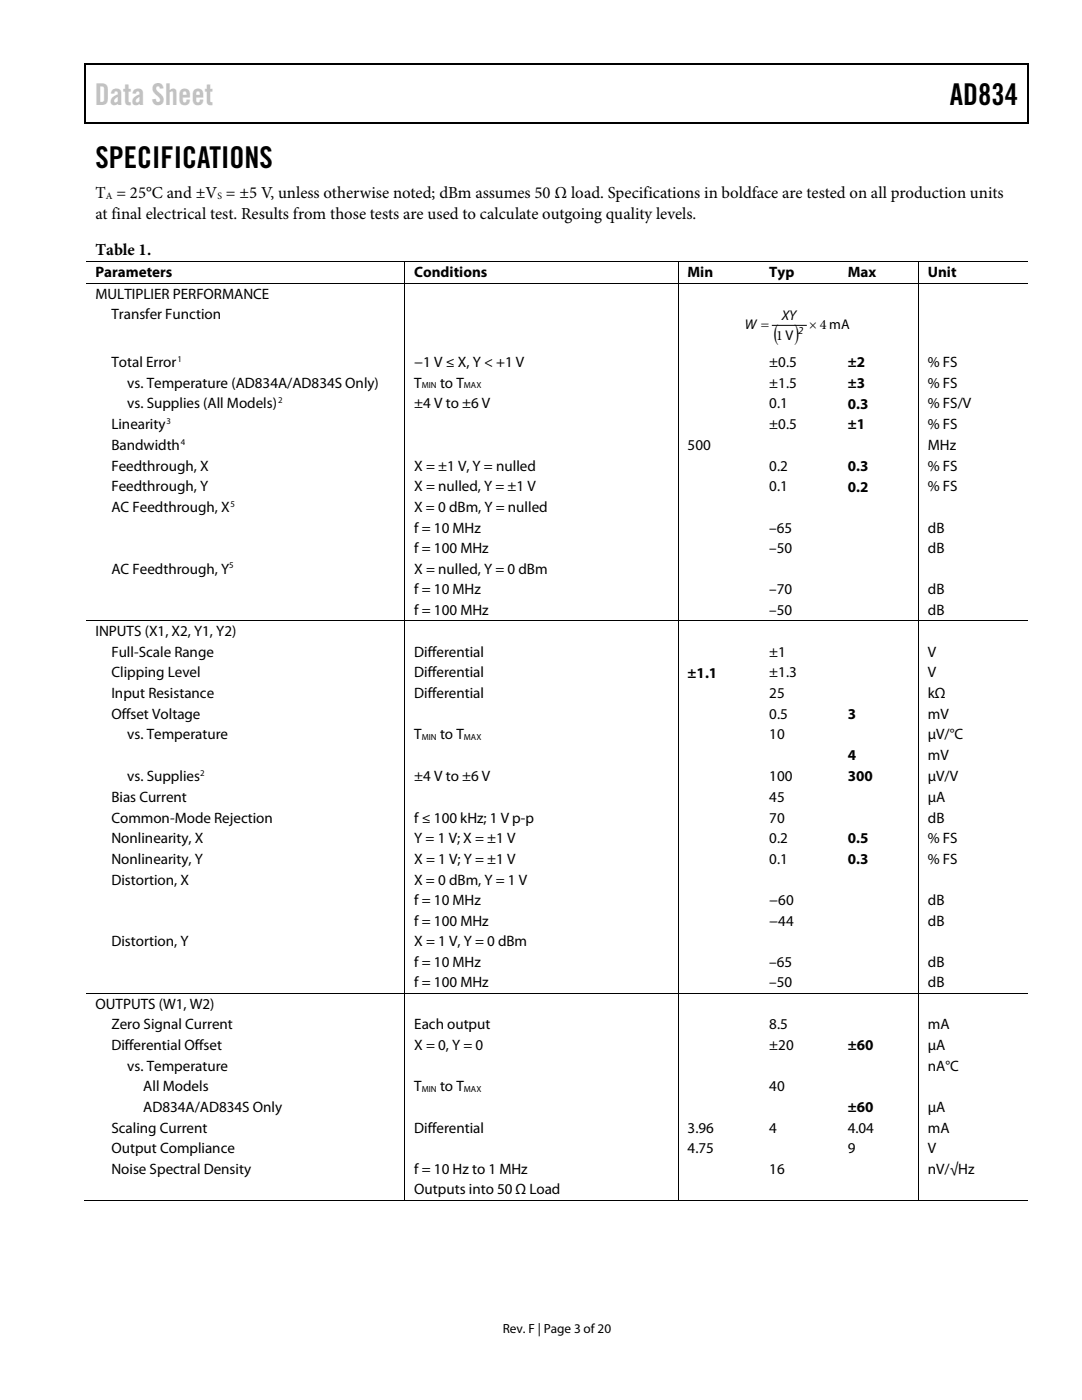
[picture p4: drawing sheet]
<svg xmlns="http://www.w3.org/2000/svg" width="216mm" height="279mm" viewBox="0 0 216 279" stroke-linecap="round" stroke-linejoin="round" font-family="sans-serif">
<defs><g id="words">
<text font-size="6" fill="#c1c1c1" x="18.9" y="21">Data Sheet</text>
<g font-size="6">
<text x="189.5" y="21">AD834</text>
<text x="19" y="33.6">SPECIFICATIONS</text>
</g>
<g font-size="4.6">
<text x="154.4" y="67.9">(</text>
<text x="158.5" y="67.9">)</text>
</g>
<g font-size="3.3">
<text x="19" y="39.5">T = 25°C and ±V = ±5 V, unless otherwise noted; dBm assumes 50 Ω load. Specifications in boldface are tested on all production units</text>
<text x="19" y="43.8">at final electrical test. Results from those tests are used to calculate outgoing quality levels.</text>
<text x="19" y="50.9">Table 1.</text>
</g>
<g font-size="3">
<text x="19" y="55.3">Parameters</text>
<text x="19" y="59.6">MULTIPLIER PERFORMANCE</text>
<text x="82.7" y="55.3">Conditions</text>
<text x="137.2" y="55.3">Min</text>
<text x="153.5" y="55.3">Typ</text>
<text x="169.2" y="55.3">Max</text>
<text x="185.1" y="55.3">Unit</text>
<text x="22.2" y="63.7">Transfer Function</text>
<text x="22.2" y="73.2">Total Error</text>
<text x="25.4" y="77.3">vs. Temperature (AD834A/AD834S Only)</text>
<text x="82.7" y="73.2">−1 V ≤ X, Y &lt; +1 V</text>
<text x="82.7" y="77.3">T</text>
<text x="87.8" y="77.3">to T</text>
<text x="153.5" y="73.2">±0.5</text>
<text x="153.5" y="77.3">±1.5</text>
<text x="169.2" y="73.3">±2</text>
<text x="169.2" y="77.4">±3</text>
<text x="185.1" y="73.2">% FS</text>
<text x="185.1" y="77.3">% FS</text>
<text x="25.4" y="81.5">vs. Supplies (All Models)</text>
<text x="82.7" y="81.5">±4 V to ±6 V</text>
<text x="153.5" y="81.5">0.1</text>
<text x="169.2" y="81.5">0.3</text>
<text x="185.1" y="81.5">% FS/V</text>
<text x="22.2" y="85.6">Linearity</text>
<text x="22.2" y="89.8">Bandwidth</text>
<text x="137.2" y="89.8">500</text>
<text x="153.5" y="85.6">±0.5</text>
<text x="169.2" y="85.7">±1</text>
<text x="185.1" y="89.8">MHz</text>
<text x="185.1" y="85.6">% FS</text>
<text x="22.2" y="93.9">Feedthrough, X</text>
<text x="82.7" y="93.9">X = ±1 V, Y = nulled</text>
<text x="153.5" y="93.9">0.2</text>
<text x="169.2" y="94">0.3</text>
<text x="185.1" y="93.9">% FS</text>
<text x="22.2" y="98.1">Feedthrough, Y</text>
<text x="82.7" y="98.1">X = nulled, Y = ±1 V</text>
<text x="153.5" y="98.1">0.1</text>
<text x="169.2" y="98.1">0.2</text>
<text x="185.1" y="98.1">% FS</text>
<text x="22.2" y="102.2">AC Feedthrough, X</text>
<text x="82.7" y="102.2">X = 0 dBm, Y = nulled</text>
<text x="82.7" y="106.3">f = 10 MHz</text>
<text x="153.5" y="106.3">–65</text>
<text x="185.1" y="106.3">dB</text>
<text x="82.7" y="110.4">f = 100 MHz</text>
<text x="153.5" y="110.4">–50</text>
<text x="185.1" y="110.4">dB</text>
<text x="22.2" y="114.5">AC Feedthrough, Y</text>
<text x="82.7" y="114.5">X = nulled, Y = 0 dBm</text>
<text x="82.7" y="118.6">f = 10 MHz</text>
<text x="153.5" y="118.6">–70</text>
<text x="185.1" y="118.6">dB</text>
<text x="82.7" y="122.7">f = 100 MHz</text>
<text x="153.5" y="122.7">–50</text>
<text x="185.1" y="122.7">dB</text>
<text x="19" y="127">INPUTS (X1, X2, Y1, Y2)</text>
<text x="22.2" y="131.1">Full-Scale Range</text>
<text x="82.7" y="131.1">Differential</text>
<text x="153.5" y="131.1">±1</text>
<text x="185.2" y="131.1">V</text>
<text x="22.2" y="135.2">Clipping Level</text>
<text x="82.7" y="135.2">Differential</text>
<text x="137.2" y="135.2">±1.1</text>
<text x="153.5" y="135.2">±1.3</text>
<text x="185.1" y="135.2">V</text>
<text x="22.2" y="139.3">Input Resistance</text>
<text x="22.2" y="143.4">Offset Voltage</text>
<text x="82.7" y="139.3">Differential</text>
<text x="153.5" y="139.3">25</text>
<text x="153.5" y="143.4">0.5</text>
<text x="169.2" y="143.5">3</text>
<text x="185.1" y="139.3">kΩ</text>
<text x="185.2" y="143.4">mV</text>
<text x="25.4" y="147.6">vs. Temperature</text>
<text x="82.7" y="147.6">T</text>
<text x="87.8" y="147.6">to T</text>
<text x="153.5" y="147.6">10</text>
<text x="185.1" y="147.6">μV/°C</text>
<text x="25.4" y="155.9">vs. Supplies</text>
<text x="82.7" y="155.9">±4 V to ±6 V</text>
<text x="153.5" y="155.9">100</text>
<text x="169.2" y="155.9">300</text>
<text x="169.2" y="151.7">4</text>
<text x="185.1" y="155.9">μV/V</text>
<text x="185.1" y="151.7">mV</text>
<text x="22.2" y="160">Bias Current</text>
<text x="153.5" y="160">45</text>
<text x="185.1" y="160">µA</text>
<text x="22.2" y="164.1">Common-Mode Rejection</text>
<text x="82.7" y="164.1">f ≤ 100 kHz; 1 V p-p</text>
<text x="153.5" y="164.1">70</text>
<text x="185.1" y="164.1">dB</text>
<text x="22.2" y="168.3">Nonlinearity, X</text>
<text x="22.2" y="172.4">Nonlinearity, Y</text>
<text x="82.7" y="168.3">Y = 1 V; X = ±1 V</text>
<text x="82.7" y="172.4">X = 1 V; Y = ±1 V</text>
<text x="153.5" y="168.3">0.2</text>
<text x="153.5" y="172.4">0.1</text>
<text x="169.2" y="168.3">0.5</text>
<text x="169.2" y="172.5">0.3</text>
<text x="185.1" y="168.3">% FS</text>
<text x="185.1" y="172.4">% FS</text>
<text x="22.2" y="176.6">Distortion, X</text>
<text x="82.7" y="176.6">X = 0 dBm, Y = 1 V</text>
<text x="82.7" y="180.7">f = 10 MHz</text>
<text x="82.7" y="184.8">f = 100 MHz</text>
<text x="153.5" y="180.7">−60</text>
<text x="153.5" y="184.8">−44</text>
<text x="185.2" y="180.7">dB</text>
<text x="185.2" y="184.8">dB</text>
<text x="22.2" y="188.9">Distortion, Y</text>
<text x="82.7" y="188.9">X = 1 V, Y = 0 dBm</text>
<text x="82.7" y="193">f = 10 MHz</text>
<text x="82.7" y="197.1">f = 100 MHz</text>
<text x="153.5" y="193">–65</text>
<text x="153.5" y="197.1">–50</text>
<text x="185.1" y="193">dB</text>
<text x="185.1" y="197.1">dB</text>
<text x="19" y="201.3">OUTPUTS (W1, W2)</text>
<text x="22.2" y="205.4">Zero Signal Current</text>
<text x="22.2" y="209.5">Differential Offset</text>
<text x="82.7" y="209.5">X = 0, Y = 0</text>
<text x="82.7" y="205.4">Each output</text>
<text x="153.5" y="209.5">±20</text>
<text x="153.5" y="205.4">8.5</text>
<text x="169.2" y="209.6">±60</text>
<text x="185.1" y="209.5">μA</text>
<text x="185.1" y="205.4">mA</text>
<text x="25.4" y="213.7">vs. Temperature</text>
<text x="185.1" y="213.7">nA°C</text>
<text x="28.6" y="217.8">All Models</text>
<text x="28.6" y="221.9">AD834A/AD834S Only</text>
<text x="82.7" y="217.8">T</text>
<text x="87.8" y="217.8">to T</text>
<text x="153.5" y="217.8">40</text>
<text x="169.2" y="222">±60</text>
<text x="185.1" y="221.9">μA</text>
<text x="22.2" y="226.1">Scaling Current</text>
<text x="82.7" y="226.1">Differential</text>
<text x="137.2" y="226.1">3.96</text>
<text x="153.5" y="226.1">4</text>
<text x="169.2" y="226.1">4.04</text>
<text x="185.1" y="226.1">mA</text>
<text x="22.2" y="230.2">Output Compliance</text>
<text x="137.2" y="230.2">4.75</text>
<text x="169.2" y="230.2">9</text>
<text x="185.1" y="230.2">V</text>
<text x="22.2" y="234.3">Noise Spectral Density</text>
<text x="82.7" y="234.3">f = 10 Hz to 1 MHz</text>
<text x="82.7" y="238.4">Outputs into 50 Ω Load</text>
<text x="153.5" y="234.3">16</text>
<text x="185.1" y="234.3">nV/√Hz</text>
</g>
<g font-size="2.8">
<text x="148.6" y="65.6">W =</text>
<text x="156" y="63.8">XY</text>
<text x="161.5" y="65.6">× 4 mA</text>
<text x="154.9" y="67.9">1 V</text>
</g>
<text font-size="2.6" x="100.3" y="266">Rev. F | Page 3 of 20</text>
<text font-size="2.1" x="159.3" y="66.7">2</text>
<g font-size="1.9">
<text x="21.1" y="39.7">A</text>
<text x="43.4" y="39.7">S</text>
</g>
<g font-size="1.8">
<text x="35.4" y="72.2">1</text>
<text x="84.2" y="77.5">MIN</text>
<text x="92.6" y="77.5">MAX</text>
<text x="55.5" y="80.4">2</text>
<text x="33.2" y="84.6">3</text>
<text x="36.1" y="88.7">4</text>
<text x="46" y="101.2">5</text>
<text x="45.7" y="113.5">5</text>
<text x="84.2" y="147.7">MIN</text>
<text x="92.6" y="147.7">MAX</text>
<text x="39.9" y="154.8">2</text>
<text x="84.2" y="217.9">MIN</text>
<text x="92.6" y="217.9">MAX</text>
</g>
</g></defs>
<g fill="#000">
<path d="M16.9 12.7h.2v1h-.2zM16.9 12.7h.2v.3h-.2zM82.5 12.7h.3v.3h-.3zM205.1 12.7h.2v1h-.2zM205.1 12.7h.2v.3h-.2zM16.9 24.4h.2v.3h-.2zM82.3 24.4h.2v.3h-.2zM205.1 24.4h.2v.3h-.2zM80.7 52.1h.1v.2h-.1zM80.7 56.5h.1v.1h-.1zM135.2 52.1h.2v.2h-.2zM135.2 56.5h.2v.1h-.2z"/>
<path d="M151.6 52.1h.2v.2h-.2zM151.6 56.5h.2v.1h-.2zM167.3 52.1h.1v.2h-.1zM167.3 56.5h.1v.1h-.1zM183.2 52.1h.1v.2h-.1zM183.2 56.5h.1v.1h-.1zM80.7 123.8h.1v.2h-.1zM135.2 123.8h.2v.2h-.2zM151.6 123.8h.2v.2h-.2zM167.3 123.8h.1v.2h-.1zM183.2 123.8h.1v.2h-.1zM80.7 198.2h.1v.2h-.1z"/>
<path d="M135.2 198.2h.2v.2h-.2zM151.6 198.2h.2v.2h-.2zM167.3 198.2h.1v.2h-.1zM183.2 198.2h.1v.2h-.1zM80.7 239.5h.1v.1h-.1zM135.2 239.5h.2v.1h-.2zM151.4 239.5h.1v.1h-.1zM167 239.5h.2v.1h-.2zM183.2 239.5h.1v.1h-.1z"/>
</g>
<path d="M17 13.7v10.7M17.1 12.8h65.4M82.8 12.8h122.3M205.2 13.7v10.7M17.1 24.5h188" fill="none" stroke="#000" stroke-width=".25"/>
<g fill="none" stroke="#000" stroke-width=".2">
<path d="M17.1 52.2h63.6M17.1 56.5h63.6M80.8 52.3v4.2M80.8 56.6v67.2M80.8 52.2h54.4M80.8 56.5h54.4M135.3 52.3v4.2M135.3 56.6v67.2M135.4 52.2h16.2M135.4 56.5h16.2M151.8 52.2h15.5M151.8 56.5h15.5"/>
<path d="M167.4 52.2h15.8M167.4 56.5h15.8M183.2 52.3v4.2M183.2 56.6v67.2M183.3 52.2h21.8M183.3 56.5h21.8M154.1 64.9h6.8M17.1 123.9h63.6M80.8 124v74.2M80.8 123.9h54.4M135.3 124v74.2M135.4 123.9h16.2"/>
<path d="M151.8 123.9h15.5M167.4 123.9h15.8M183.2 124v74.2M183.3 123.9h21.8M17.1 198.3h63.6M80.8 198.4v41.1M80.8 198.3h54.4M135.3 198.4v41.1M135.4 198.3h16.2M151.8 198.3h15.5M167.4 198.3h15.8M183.2 198.4v41.1"/>
<path d="M183.3 198.3h21.8M16.9 239.6h63.8M80.8 239.6h54.4M135.4 239.6h47.8M183.3 239.6h21.8"/>
</g>
<use href="#words"/>
</svg>
